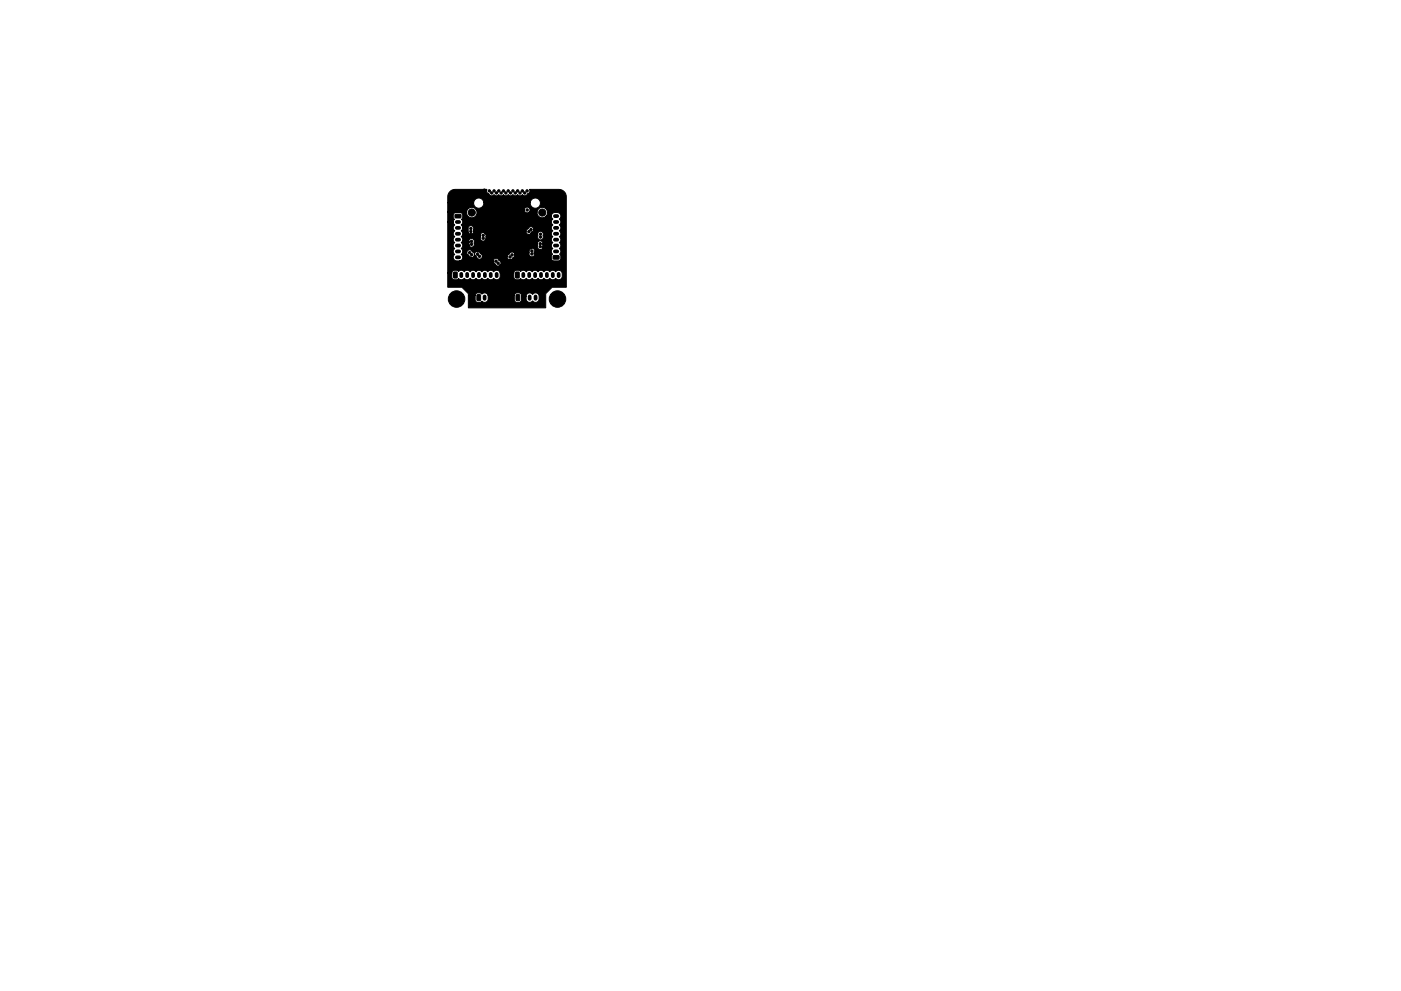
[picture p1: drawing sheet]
<svg xmlns="http://www.w3.org/2000/svg" width="297mm" height="210mm" viewBox="0 0 297 210" stroke-linecap="round" stroke-linejoin="round" font-family="sans-serif">
<g fill="#000" stroke="#000" stroke-width=".21">
<path d="M96.2 57.8h.7l-.1 1.2-.6-.1zM96.5 45.5h1.1l.1 .6-1.1 .1zM95.4 40.6l.5-.3 .6-.1h6.7a.78 .78 0 0 0 .5 1 .61 .61 0 0 0 1.1 .1l.1 .1a.6 .6 0 0 0 .9-.1l.1 .1a.6 .6 0 0 0 .9-.1l.1 .1a.6 .6 0 0 0 .9-.1l.1 .1a.6 .6 0 0 0 .9-.1l.1 .1a.6 .6 0 0 0 .9-.1l.1 .1a.6 .6 0 0 0 .9-.1l.1 .1a.72 .72 0 0 0 1-.3 .61 .61 0 0 0 .4-.9h6.5l.6 .2 .5 .7 .2 .7v19.1h-3l-1.4 1.4v3h-16.4v-2.6h1.4l.1 1 .3 .4h.7l.4-.2a.75 .75 0 0 0 .8 .2 .75 .75 0 0 0 .5-.7v-.7h5.5l.1 1.2 .4 .2 .5 .1a.56 .56 0 0 0 .6-.6v-.7h.9l.1 .6a.76 .76 0 0 0 .5 .6 .76 .76 0 0 0 .8-.3 .76 .76 0 0 0 .9 .3 .76 .76 0 0 0 .5-.7v-.6a.76 .76 0 0 0-.6-.6 .76 .76 0 0 0-.8 .3 .76 .76 0 0 0-.8-.3 .76 .76 0 0 0-.6 .7h-.9v-.2a.56 .56 0 0 0-.6-.6l-.7 .1-.3 .5h-5.5a.75 .75 0 0 0-1.3-.3l-.4-.2h-.6l-.3 .1-.2 .4h-1.4v-.4l-1.4-1.3-3-.1v-3h.9v.9a.56 .56 0 0 0 .6 .6l.5-.1 .4-.2a.76 .76 0 0 0 1.1-.1 .76 .76 0 0 0 1.3 0 .76 .76 0 0 0 1.2 0 .76 .76 0 0 0 1.3 0 .76 .76 0 0 0 1.2 0 .76 .76 0 0 0 1.3 0 .76 .76 0 0 0 .8 .3 .76 .76 0 0 0 .6-.7l-.1-.7h2.9l.1 1 .1 .3 .8 .2 .5-.3a.75 .75 0 0 0 1.2-.1 .76 .76 0 0 0 1.2 0 .76 .76 0 0 0 1.3 0 .76 .76 0 0 0 1.2 0 .76 .76 0 0 0 1.3 0 .76 .76 0 0 0 1.2 0 .76 .76 0 0 0 .9 .3 .76 .76 0 0 0 .5-.7v-.6a.76 .76 0 0 0-.6-.6 .76 .76 0 0 0-.8 .3 .76 .76 0 0 0-1.2 0 .76 .76 0 0 0-1.3 0 .76 .76 0 0 0-1.2 0 .76 .76 0 0 0-1.3 0 .76 .76 0 0 0-1.2 0 .75 .75 0 0 0-1.2-.1l-.3-.2-.6-.1-.4 .2-.2 .4h-2.9a.76 .76 0 0 0-.6-.6 .76 .76 0 0 0-.7 .4 .76 .76 0 0 0-1.3 0 .76 .76 0 0 0-1.2 0 .76 .76 0 0 0-1.3 0 .76 .76 0 0 0-1.2 0 .76 .76 0 0 0-1.3 0 .75 .75 0 0 0-1.2-.1l-.3-.2h-.7l-.3 .2-.1 .3h-.9v-10.8h1.2l.3 .6-.1 .1a.76 .76 0 0 0 .1 1.2 .76 .76 0 0 0 0 1.2 .76 .76 0 0 0 0 1.3 .76 .76 0 0 0 0 1.2 .76 .76 0 0 0 0 1.3 .76 .76 0 0 0-.3 .8 .76 .76 0 0 0 .7 .6h7.8v.3l.4 .3a.62 .62 0 0 0 1 .3 .62 .62 0 0 0-.2-1.1 .61 .61 0 0 0-.7-.4 .61 .61 0 0 0-.5 .6l-7.1-.1a.76 .76 0 0 0 .6-.5 .76 .76 0 0 0-.3-.8l.3-.4h.9l.1 .4 .3 .2a.62 .62 0 0 0 .8 .4 .62 .62 0 0 0 .4-.7l.2 .4 .2 .2a.62 .62 0 0 0 .7 .5 .62 .62 0 0 0 .6-.5h5.2v.1a.62 .62 0 0 0 .6 .5 .62 .62 0 0 0 .6-.4 .62 .62 0 0 0 .3-1.1 .62 .62 0 0 0-1 .3l-.5 .6h-5.2l-.2-.5-.3-.2a.62 .62 0 0 0-.6-.5 .62 .62 0 0 0-.6 .6l-.6-.7h12.2v.4a.61 .61 0 0 0 .6 .9 .61 .61 0 0 0 .5-1 .61 .61 0 0 0-.4-.8 .61 .61 0 0 0-.7 .5l-12.2-.1a.61 .61 0 0 0-1 .5h-.9v-.5l-.3-.4a.76 .76 0 0 0 0-1.2l.2-.3h1.4v.3a.61 .61 0 0 0 .5 .9 .61 .61 0 0 0 .6-.7h13.4l.1 .3a.62 .62 0 0 0 .5 .9 .62 .62 0 0 0 .6-.9 .61 .61 0 0 0-.4-.9 .61 .61 0 0 0-.8 .6l-13.4-.2a.62 .62 0 0 0-.3-.9 .62 .62 0 0 0-.8 .6h-1.4l.1-.5-.3-.5 .3-.3h3.7l.1 .3a.61 .61 0 0 0 .6 1 .61 .61 0 0 0 .5-1 .61 .61 0 0 0-.4-.9 .61 .61 0 0 0-.8 .6h-3.7v-.6l-.3-.3 .3-.6h1.1l.1 .4a.61 .61 0 0 0 .4 .9 .61 .61 0 0 0 .7-.6h11.1v.1a.61 .61 0 0 0 1 .4h1.5l.1 .4a.62 .62 0 0 0 .5 .9 .62 .62 0 0 0 .5-.9 .61 .61 0 0 0-.3-.9 .61 .61 0 0 0-.8 .5h-1.5l.2-.3a.61 .61 0 0 0 .3-1 .61 .61 0 0 0-1 .3l-.5 .5h-11.1v-.3a.62 .62 0 0 0-.4-.9 .62 .62 0 0 0-.8 .5h-1.1v-.3l-.3-.4 .1-.1a.75 .75 0 0 0-.1-1.1l.3-.5-.2-.7-.2-.2h-1a.56 .56 0 0 0-.6 .5v.7l.3 .2-.3 .6h-1.2v-2.1h4v.2a1.11 1.11 0 0 0 1.5 .9 1.11 1.11 0 0 0 .5-1.6h10.3v.1a.61 .61 0 0 0 .4 .5 .61 .61 0 0 0 .6-.1h1.7v.2a1.11 1.11 0 0 0 .7 1 1.11 1.11 0 0 0 1.2-.4h1.1l.3 .7a.76 .76 0 0 0 0 1.2 .76 .76 0 0 0 0 1.3 .76 .76 0 0 0 0 1.2 .76 .76 0 0 0 0 1.3 .76 .76 0 0 0 0 1.2 .75 .75 0 0 0 0 1.2l-.3 .5 .2 .8 .2 .1 1.1 .1a.56 .56 0 0 0 .5-.6v-.5l-.2-.4a.76 .76 0 0 0-.1-1.2 .76 .76 0 0 0 0-1.2 .76 .76 0 0 0 0-1.3 .76 .76 0 0 0 0-1.2 .76 .76 0 0 0 0-1.3 .76 .76 0 0 0 0-1.2 .76 .76 0 0 0 .3-.9 .76 .76 0 0 0-.7-.5l-1 .1-.3 .6h-1.1a1.11 1.11 0 0 0-.4-1.7 1.11 1.11 0 0 0-1.5 .9l-1.7-.1a.61 .61 0 0 0-.2-.9 .61 .61 0 0 0-.8 .5l-10.3-.1a1.11 1.11 0 0 0-1.2-.4 1.11 1.11 0 0 0-.8 1h-4v-2h5.5v.2a1.09 1.09 0 0 0 1.2 1 1.09 1.09 0 0 0 1-1.2h9.8v.2a1.09 1.09 0 0 0 1.7 .8 1.09 1.09 0 0 0 0-1.8 1.09 1.09 0 0 0-1.7 .8h-9.8l-.1-.2a1.09 1.09 0 0 0-1.1-.8 1.09 1.09 0 0 0-1 1h-5.5l.1-1.6zM109.4 57.8h.7l-.1 1.2-.7-.1zM117.3 54.3l1.1-.1 .1 .7-1.1 .1zM101.2 62.6h.7l-.1 1.2-.7-.1zM109.5 62.6h.7l-.1 1.2-.7-.1z"/>
<circle cx="99.1" cy="49.3" r=".25"/>
<circle cx="99.1" cy="54.2" r=".25"/>
<circle cx="99.3" cy="52" r=".25"/>
<circle cx="99.3" cy="51.3" r=".25"/>
<circle cx="99.6" cy="53.6" r=".25"/>
<circle cx="99.8" cy="49.7" r=".25"/>
<circle cx="99.8" cy="54.7" r=".25"/>
<circle cx="99.8" cy="48.5" r=".25"/>
<circle cx="99.8" cy="49.1" r=".25"/>
<circle cx="100" cy="51.8" r=".25"/>
<circle cx="100" cy="51.2" r=".25"/>
<circle cx="100" cy="54" r=".25"/>
<circle cx="100" cy="45.1" r=".75"/>
<circle cx="100.7" cy="54.4" r=".25"/>
<circle cx="101.2" cy="53.9" r=".25"/>
<circle cx="101.3" cy="53.2" r=".25"/>
<circle cx="101.7" cy="54.4" r=".25"/>
<circle cx="101.9" cy="40.6" r=".25"/>
<circle cx="101.9" cy="41.3" r=".25"/>
<circle cx="102.4" cy="49.9" r=".25"/>
<circle cx="102.4" cy="50.5" r=".25"/>
<circle cx="102.7" cy="41" r=".25"/>
<circle cx="102.7" cy="40.3" r=".25"/>
<circle cx="103" cy="49.4" r=".25"/>
<circle cx="103" cy="43.9" r=".25"/>
<circle cx="103" cy="43.2" r=".25"/>
<circle cx="103.1" cy="50.9" r=".25"/>
<circle cx="103.7" cy="40.5" r=".25"/>
<circle cx="104.2" cy="40.9" r=".25"/>
<circle cx="104.5" cy="55.5" r=".25"/>
<circle cx="104.7" cy="40.5" r=".25"/>
<circle cx="105.2" cy="55.4" r=".25"/>
<circle cx="105.2" cy="40.9" r=".25"/>
<circle cx="105.6" cy="55.8" r=".25"/>
<circle cx="105.7" cy="40.5" r=".25"/>
<circle cx="106.1" cy="56.3" r=".25"/>
<circle cx="106.2" cy="40.9" r=".25"/>
<circle cx="106.7" cy="40.5" r=".25"/>
<circle cx="107.2" cy="40.9" r=".25"/>
<circle cx="107.7" cy="40.5" r=".25"/>
<circle cx="108.1" cy="54.5" r=".25"/>
<circle cx="108.2" cy="55.2" r=".25"/>
<circle cx="108.2" cy="40.9" r=".25"/>
<circle cx="108.6" cy="54.1" r=".25"/>
<circle cx="108.7" cy="40.5" r=".25"/>
<circle cx="109.2" cy="40.9" r=".25"/>
<circle cx="109.3" cy="54" r=".25"/>
<circle cx="109.7" cy="40.5" r=".25"/>
<circle cx="110.2" cy="40.9" r=".25"/>
<circle cx="110.7" cy="40.5" r=".25"/>
<circle cx="111.2" cy="40.9" r=".25"/>
<circle cx="111.7" cy="40.5" r=".25"/>
<circle cx="111.8" cy="44.5" r=".25"/>
<circle cx="112.1" cy="49.1" r=".25"/>
<circle cx="112.5" cy="52.6" r=".25"/>
<circle cx="112.6" cy="48.7" r=".25"/>
<circle cx="112.8" cy="53.3" r=".25"/>
<circle cx="112.8" cy="53.9" r=".25"/>
<circle cx="112.8" cy="41.6" r=".25"/>
<circle cx="112.8" cy="49.4" r=".25"/>
<circle cx="113.3" cy="48.7" r=".25"/>
<circle cx="113.4" cy="53.7" r=".25"/>
<circle cx="113.5" cy="41.6" r=".25"/>
<circle cx="114.5" cy="52.3" r=".25"/>
<circle cx="114.5" cy="51.7" r=".25"/>
<circle cx="114.6" cy="50.3" r=".25"/>
<circle cx="114.6" cy="49.7" r=".25"/>
<circle cx="114.6" cy="48.3" r=".25"/>
<circle cx="115" cy="45.1" r=".75"/>
<circle cx="115.2" cy="52.4" r=".25"/>
<circle cx="115.2" cy="51.7" r=".25"/>
<circle cx="116" cy="50.6" r=".25"/>
<circle cx="96.8" cy="63.4" r="1.75"/>
<circle cx="118.2" cy="63.4" r="1.75"/>
</g>
<g fill="none" stroke="#000" stroke-width=".8">
<path d="M96.8 47.1h.6M96.8 48.3h.6M96.8 49.6h.6M96.8 50.8h.6M96.8 52.1h.6M96.8 53.3h.6M96.8 54.6h.6M97.8 58.1v.5M99.1 58.1v.5M100.3 58.1v.5M101.5 58.1v.5M102.8 58.1v.5"/>
<path d="M104.1 58.1v.5M105.3 58.1v.5M110.9 58.1v.5M112.2 58.1v.5M113.5 58.1v.5M114.7 58.1v.5M115.9 58.1v.5M117.2 58.1v.5M117.7 45.8h.4M117.7 47.1h.4M117.7 48.3h.4M117.7 49.6h.4"/>
<path d="M117.7 50.8h.4M117.7 52.1h.4M117.7 53.3h.4M118.5 58.1v.5M102.8 62.9v.5M104 62.9v.5M105.2 62.9v.5M111.1 62.9v.5M112.3 62.9v.5M113.5 62.9v.5"/>
</g>
</svg>
